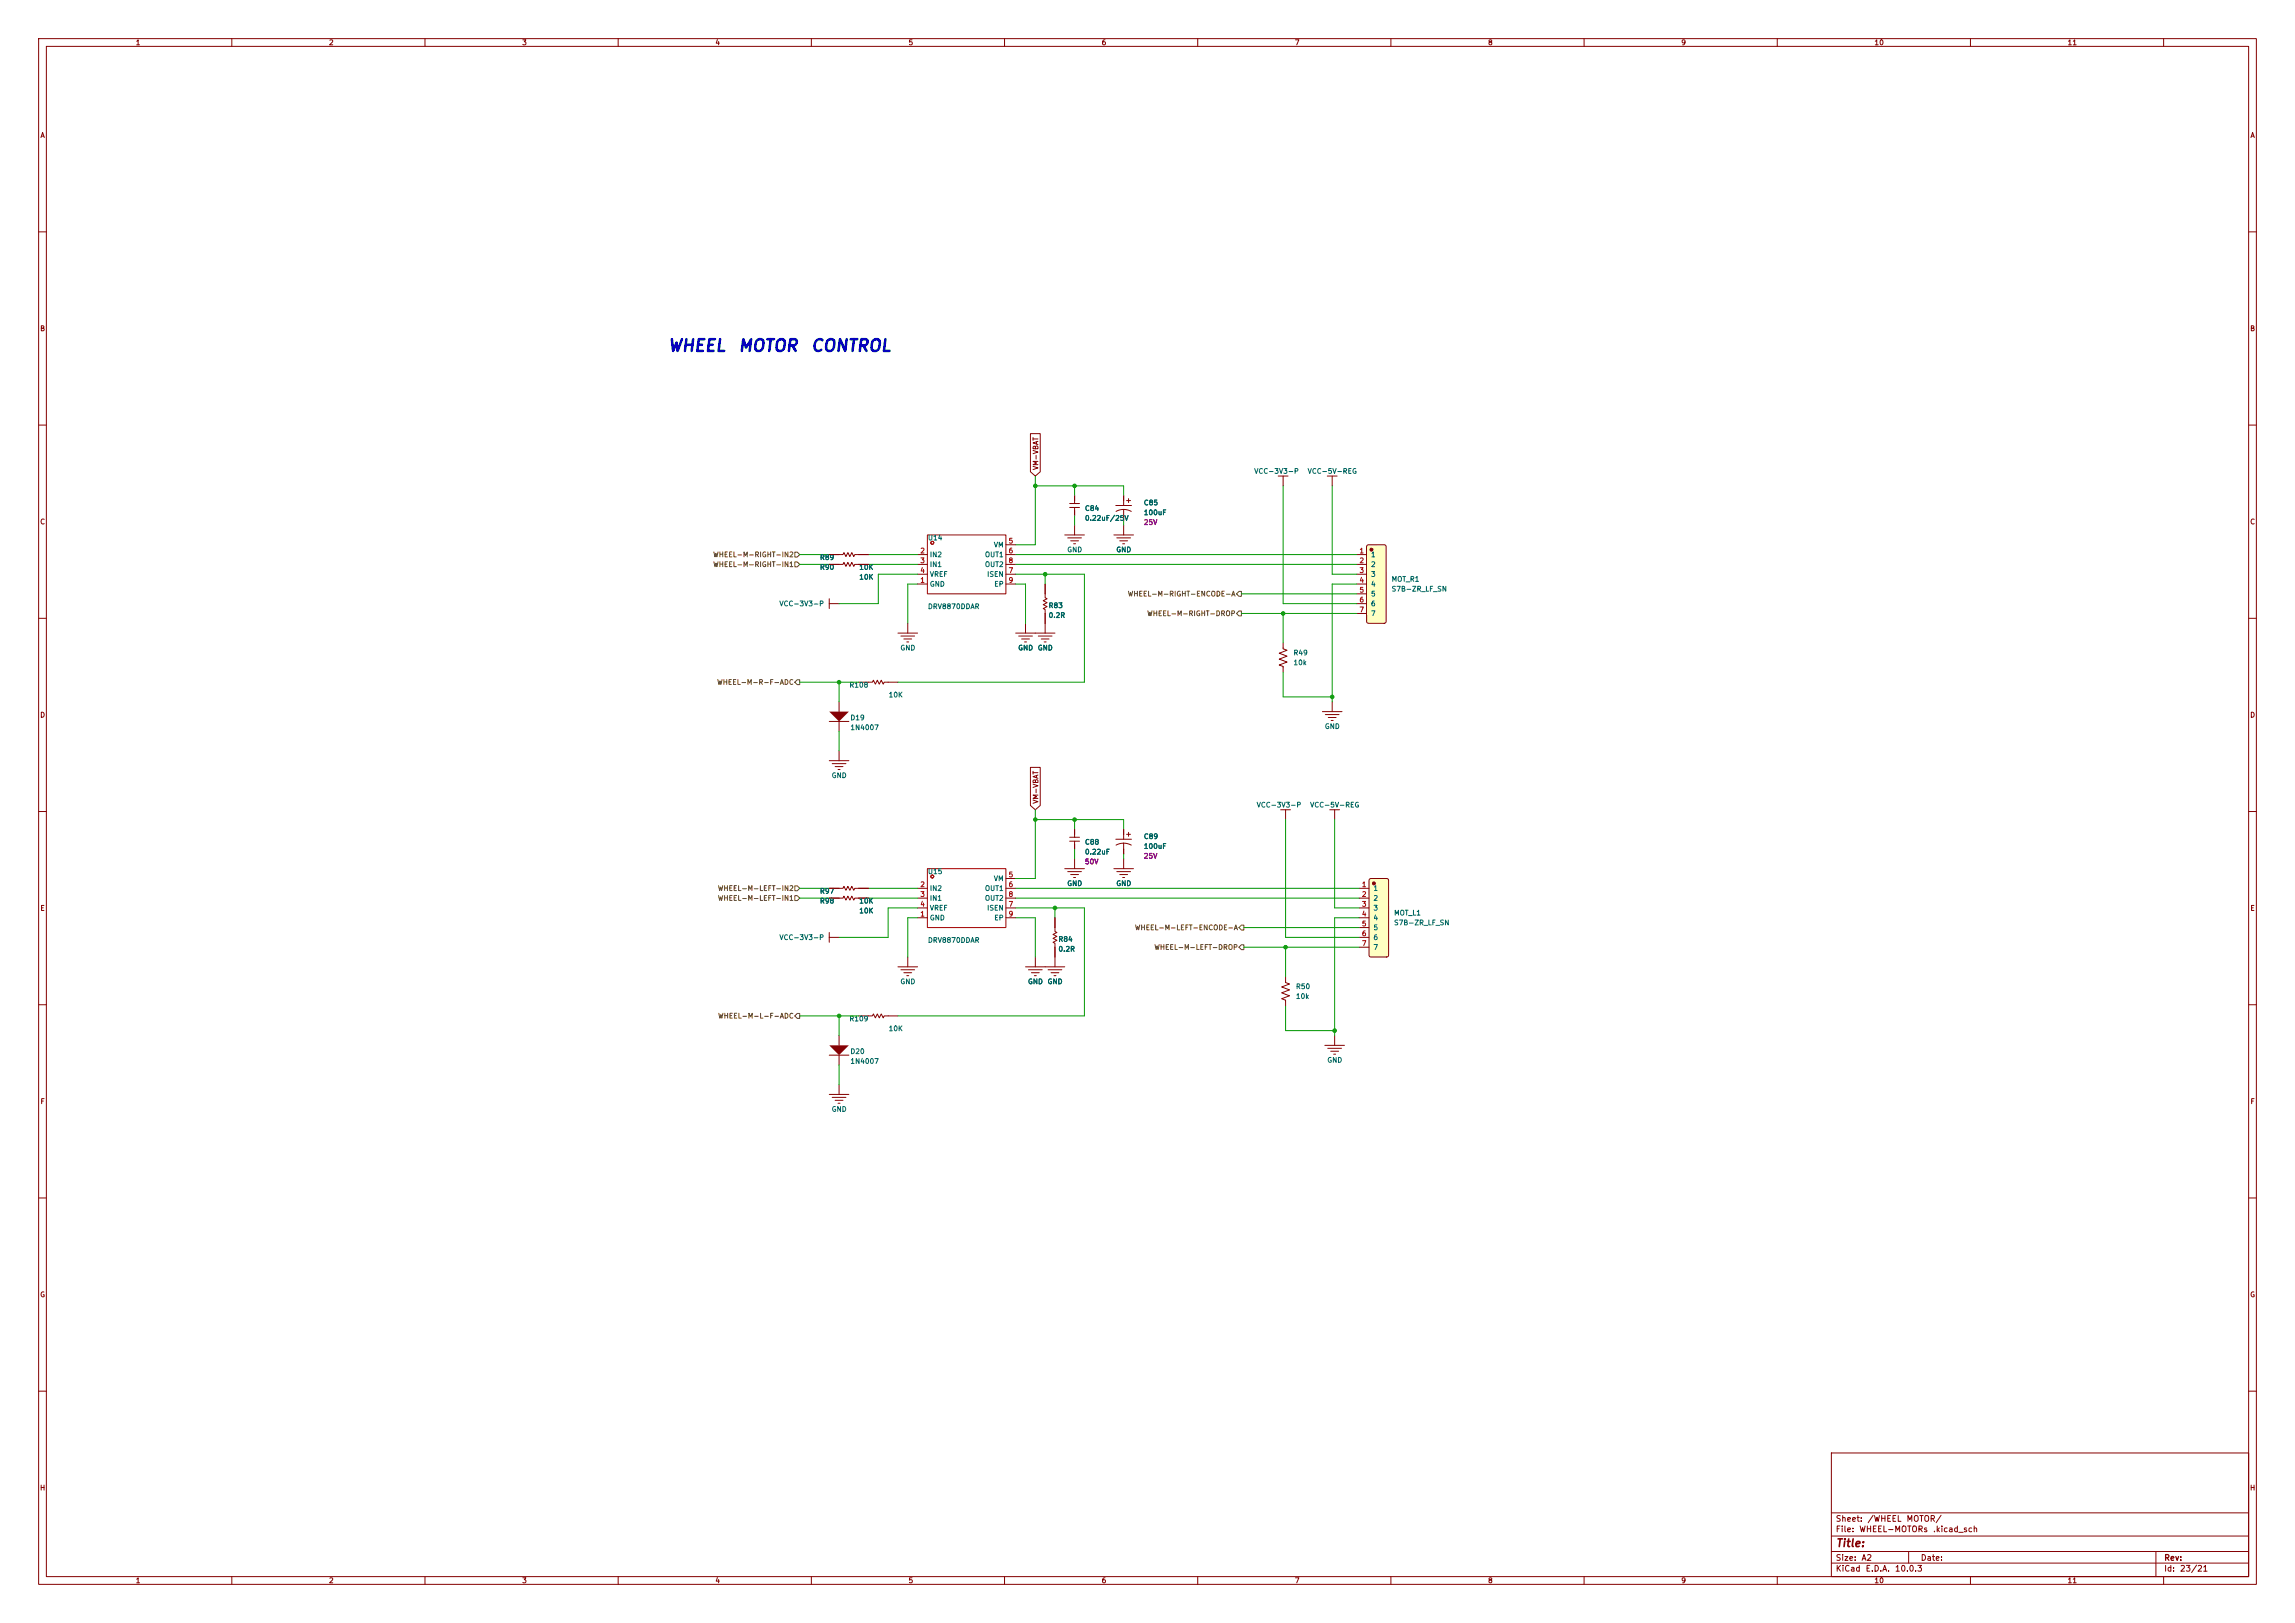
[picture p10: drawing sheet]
<svg xmlns="http://www.w3.org/2000/svg" width="594mm" height="420mm" viewBox="0 0 594 420" stroke-linecap="round" stroke-linejoin="round" font-family="sans-serif">
<defs><g id="words">
<g font-size="3.1" fill="#0000c2">
<text x="172.7" y="91.7">WHEEL</text>
<text x="190.9" y="91.7">MOTOR</text>
<text x="209.6" y="91.7">CONTROL</text>
</g>
<text font-size="2" fill="#840000" x="475" y="400.8">Title:</text>
<g font-size="1.5" fill="#840000">
<text x="475" y="394.1">Sheet:</text>
<text x="483.2" y="394.1">/WHEEL</text>
<text x="493.3" y="394.1">MOTOR/</text>
<text x="475" y="396.8">File:</text>
<text x="481.1" y="396.8">WHEEL-MOTORs</text>
<text x="500.2" y="396.8">.kicad_sch</text>
<text x="475" y="407">KiCad</text>
<text x="475" y="404.2">Size:</text>
<text x="481.7" y="404.2">A2</text>
<text x="482.7" y="407">E.D.A.</text>
<text x="490.3" y="407">10.0.3</text>
<text x="497" y="404.2">Date:</text>
<text x="560" y="404.2">Rev:</text>
<text x="560" y="407">Id:</text>
<text x="564.1" y="407">23/21</text>
</g>
<g font-size="1.3" fill="#840000">
<text x="35" y="12">1</text>
<text x="85" y="12">2</text>
<text x="135" y="12">3</text>
<text x="185" y="12">4</text>
<text x="235" y="12">5</text>
<text x="285" y="12">6</text>
<text x="335" y="12">7</text>
<text x="385" y="12">8</text>
<text x="435" y="12">9</text>
<text x="485" y="12">10</text>
<text x="535" y="12">11</text>
<text x="10.3" y="36">A</text>
<text x="582.3" y="36">A</text>
<text x="10.3" y="86">B</text>
<text x="582.3" y="86">B</text>
<text x="269" y="121.8" transform="rotate(-90 269 121.8)">VM-VBAT</text>
<text x="10.3" y="136">C</text>
<text x="582.3" y="136">C</text>
<text x="10.3" y="186">D</text>
<text x="582.3" y="186">D</text>
<text x="269" y="208.1" transform="rotate(-90 269 208.1)">VM-VBAT</text>
<text x="10.3" y="236">E</text>
<text x="582.3" y="236">E</text>
<text x="10.3" y="286">F</text>
<text x="582.3" y="286">F</text>
<text x="10.3" y="336">G</text>
<text x="582.3" y="336">G</text>
<text x="10.2" y="386">H</text>
<text x="582.2" y="386">H</text>
<text x="35" y="410">1</text>
<text x="85" y="410">2</text>
<text x="135" y="410">3</text>
<text x="185" y="410">4</text>
<text x="235" y="410">5</text>
<text x="285" y="410">6</text>
<text x="335" y="410">7</text>
<text x="385" y="410">8</text>
<text x="435" y="410">9</text>
<text x="485" y="410">10</text>
<text x="535" y="410">11</text>
</g>
<g font-size="1.3" fill="#006464">
<text x="324.5" y="122.9">VCC-3V3-P</text>
<text x="338.3" y="122.9">VCC-5V-REG</text>
<text x="295.9" y="131.1">C85</text>
<text x="280.7" y="132.5">C84</text>
<text x="280.7" y="135">0.22uF/25V</text>
<text x="295.9" y="133.6">100uF</text>
<text x="240" y="140.1">U14</text>
<text x="257.1" y="141.9">VM</text>
<text x="276.1" y="143.2">GND</text>
<text x="288.8" y="143.2">GND</text>
<text x="212.1" y="145.2">R89</text>
<text x="212.1" y="147.7">R90</text>
<text x="222.3" y="147.7">10K</text>
<text x="240.5" y="144.5">IN2</text>
<text x="240.5" y="147">IN1</text>
<text x="240.5" y="149.6">VREF</text>
<text x="254.8" y="144.5">OUT1</text>
<text x="254.8" y="147">OUT2</text>
<text x="255.3" y="149.6">ISEN</text>
<text x="354.7" y="144.5">1</text>
<text x="354.7" y="147">2</text>
<text x="354.7" y="149.6">3</text>
<text x="222.3" y="150.3">10K</text>
<text x="240.5" y="152.1">GND</text>
<text x="257.2" y="152.1">EP</text>
<text x="354.7" y="152.1">4</text>
<text x="354.7" y="154.6">5</text>
<text x="360.1" y="150.8">MOT_R1</text>
<text x="360.1" y="153.4">S7B-ZR_LF_SN</text>
<text x="201.6" y="157.2">VCC-3V3-P</text>
<text x="240" y="157.9">DRV8870DDAR</text>
<text x="271.3" y="157.7">R83</text>
<text x="271.3" y="160.2">0.2R</text>
<text x="354.7" y="157.2">6</text>
<text x="354.7" y="159.7">7</text>
<text x="232.9" y="168.6">GND</text>
<text x="263.4" y="168.6">GND</text>
<text x="268.5" y="168.6">GND</text>
<text x="334.7" y="172.4">10k</text>
<text x="334.7" y="169.9">R49</text>
<text x="219.7" y="178.2">R108</text>
<text x="229.9" y="180.8">10K</text>
<text x="220" y="186.7">D19</text>
<text x="220" y="189.2">1N4007</text>
<text x="342.8" y="188.9">GND</text>
<text x="215.1" y="201.6">GND</text>
<text x="325.1" y="209.3">VCC-3V3-P</text>
<text x="339" y="209.3">VCC-5V-REG</text>
<text x="280.7" y="221.4">0.22uF</text>
<text x="280.7" y="218.9">C88</text>
<text x="295.9" y="220">100uF</text>
<text x="295.9" y="217.4">C89</text>
<text x="240" y="226.5">U15</text>
<text x="212.1" y="231.6">R97</text>
<text x="240.5" y="230.8">IN2</text>
<text x="240.5" y="233.4">IN1</text>
<text x="254.8" y="230.8">OUT1</text>
<text x="254.8" y="233.4">OUT2</text>
<text x="257.1" y="228.3">VM</text>
<text x="276.1" y="229.6">GND</text>
<text x="288.8" y="229.6">GND</text>
<text x="355.3" y="230.8">1</text>
<text x="355.3" y="233.4">2</text>
<text x="212.1" y="234.1">R98</text>
<text x="222.3" y="236.6">10K</text>
<text x="222.3" y="234.1">10K</text>
<text x="240.5" y="238.5">GND</text>
<text x="240.5" y="235.9">VREF</text>
<text x="255.3" y="235.9">ISEN</text>
<text x="257.2" y="238.5">EP</text>
<text x="355.3" y="235.9">3</text>
<text x="355.3" y="238.5">4</text>
<text x="360.7" y="237.2">MOT_L1</text>
<text x="360.7" y="239.7">S7B-ZR_LF_SN</text>
<text x="201.6" y="243.5">VCC-3V3-P</text>
<text x="240" y="244.3">DRV8870DDAR</text>
<text x="273.8" y="244">R84</text>
<text x="355.3" y="241">5</text>
<text x="355.3" y="243.5">6</text>
<text x="273.8" y="246.6">0.2R</text>
<text x="355.3" y="246.1">7</text>
<text x="232.9" y="255">GND</text>
<text x="265.9" y="255">GND</text>
<text x="271" y="255">GND</text>
<text x="335.3" y="256.2">R50</text>
<text x="335.3" y="258.8">10k</text>
<text x="219.7" y="264.6">R109</text>
<text x="229.9" y="267.1">10K</text>
<text x="220" y="273">D20</text>
<text x="220" y="275.6">1N4007</text>
<text x="343.4" y="275.3">GND</text>
<text x="215.1" y="288">GND</text>
</g>
<g font-size="1.3" fill="#840084">
<text x="295.9" y="136.1">25V</text>
<text x="280.7" y="223.9">50V</text>
<text x="295.9" y="222.5">25V</text>
</g>
<g font-size="1.3" fill="#a90000">
<text x="238.1" y="143.5">2</text>
<text x="260.9" y="140.9">5</text>
<text x="260.9" y="143.5">6</text>
<text x="351.7" y="143.5">1</text>
<text x="238.1" y="146">3</text>
<text x="238.1" y="148.6">4</text>
<text x="260.9" y="148.6">7</text>
<text x="260.9" y="146">8</text>
<text x="351.7" y="146">2</text>
<text x="351.7" y="148.6">3</text>
<text x="238.1" y="151.1">1</text>
<text x="260.9" y="151.1">9</text>
<text x="351.7" y="151.1">4</text>
<text x="351.7" y="153.6">5</text>
<text x="351.7" y="156.2">6</text>
<text x="351.7" y="158.7">7</text>
<text x="260.9" y="227.3">5</text>
<text x="238.1" y="229.8">2</text>
<text x="238.1" y="232.4">3</text>
<text x="260.9" y="229.8">6</text>
<text x="260.9" y="232.4">8</text>
<text x="352.4" y="229.8">1</text>
<text x="352.4" y="232.4">2</text>
<text x="238.1" y="237.5">1</text>
<text x="238.1" y="234.9">4</text>
<text x="260.9" y="234.9">7</text>
<text x="260.9" y="237.5">9</text>
<text x="352.4" y="234.9">3</text>
<text x="352.4" y="237.5">4</text>
<text x="352.4" y="240">5</text>
<text x="352.4" y="242.5">6</text>
<text x="352.4" y="245.1">7</text>
</g>
<g font-size="1.3" fill="#725600">
<text x="184.5" y="147">WHEEL-M-RIGHT-IN1</text>
<text x="184.5" y="144.5">WHEEL-M-RIGHT-IN2</text>
<text x="291.8" y="154.6">WHEEL-M-RIGHT-ENCODE-A</text>
<text x="296.8" y="159.7">WHEEL-M-RIGHT-DROP</text>
<text x="185.5" y="177.5">WHEEL-M-R-F-ADC</text>
<text x="185.7" y="233.4">WHEEL-M-LEFT-IN1</text>
<text x="185.7" y="230.8">WHEEL-M-LEFT-IN2</text>
<text x="293.6" y="241">WHEEL-M-LEFT-ENCODE-A</text>
<text x="298.6" y="246.1">WHEEL-M-LEFT-DROP</text>
<text x="185.7" y="263.9">WHEEL-M-L-F-ADC</text>
</g>
</g></defs>
<g fill="none" stroke="#840000" stroke-width=".26">
<path d="M10 10h574v400h-574zM12 12h570v396h-570zM60 10v2M110 10v2M160 10v2M210 10v2M260 10v2M310 10v2M360 10v2M410 10v2M460 10v2M510 10v2"/>
<path d="M560 10v2M10 60h2M582 60h2M10 110h2M582 110h2M275.6 138.4h5.1M276.4 139.2h3.5M277.1 140h2M278.1 135.9v2.5M277.9 140.7h.5M10 160h2M232.4 163.8h5.1"/>
<path d="M233.2 164.6h3.5M233.9 165.4h2.1M234.7 166.1h.5M234.9 161.3v2.5M582 160h2M10 210h2M582 210h2M10 260h2M582 260h2M10 310h2M582 310h2M10 360h2"/>
<path d="M474 376h108v32h-108zM582 360h2M474 397.5h108M474 391.5h108M60 408v2M110 408v2M160 408v2M210 408v2M260 408v2M310 408v2M360 408v2M410 408v2"/>
<path d="M460 408v2M474 404.5h108M474 401.5h108M494 401.5v3M510 408v2M558 401.5v6.5M560 408v2"/>
</g>
<path d="M354.5 227.5l.2-.2h4.2l.5 .4v19.4l-.4 .5-4.2 .1-.5-.5v-19.4z" fill="#ffffc2"/>
<circle cx="355.6" cy="228.6" r=".38" fill="#840000" stroke="#840000" stroke-width=".26"/>
<g fill="none" stroke="#840000" stroke-width=".26">
<path d="M214.6 143.5h3.6l.2-.5 .5 1 .6-1 .5 1 .5-1 .5 1 .2-.5h3.6M237.5 143.5h2.5M237.5 151.1h2.5M237.5 146.1h2.5M237.5 148.6h2.5M260.3 143.5h2.6M260.3 151.1h2.6M260.3 146.1h2.6M260.3 148.6h2.6M260.3 141h2.6M288.8 217.2h4.1M290.8 218.2l-1.9 .5"/>
<path d="M290.8 218.2l2 .5M290.8 214.6v2.6M290.8 218.2v2.8M291.6 215.9h1M292.1 215.4v1M351.8 229.9h2.5M351.8 232.4h2.5M351.8 235h2.5M351.8 237.5h2.5M354.5 227.5l.2-.2h4.2l.5 .4v19.4l-.4 .5-4.2 .1-.5-.5v-19.4zM351.8 240h2.5M351.8 242.6h2.5"/>
<path d="M351.8 245.1h2.5"/>
</g>
<g fill="none" stroke="#a00000" stroke-width=".26">
<path d="M240 138.4h20.3v15.3h-20.3z"/>
<circle cx="241.3" cy="140.5" r=".38"/>
</g>
<path d="M353.8 141.1l.3-.1h4.2l.5 .4v19.4l-.4 .5h-4.2l-.5-.4v-19.4z" fill="#ffffc2"/>
<circle cx="355" cy="142.2" r=".38" fill="#840000" stroke="#840000" stroke-width=".26"/>
<g fill="none" stroke="#840000" stroke-width=".26">
<path d="M330.8 123.2h2.6M332.1 123.2v2.5M214.6 146.1h3.6l.2-.6 .5 1.1 .6-1.1 .5 1.1 .5-1.1 .5 1.1 .2-.5h3.6M214.6 156.2h2.6M214.6 154.9v2.6M351.2 143.5h2.5M351.2 146.1h2.5M351.2 148.6h2.5M351.2 151.1h2.5M351.2 153.7h2.5M351.2 156.2h2.5M351.2 158.8h2.5"/>
<path d="M353.8 141.1l.3-.1h4.2l.5 .4v19.4l-.4 .5h-4.2l-.5-.4v-19.4zM222.2 176.5h3.6l.3-.5 .5 1 .5-1 .5 1 .5-1 .5 1 .3-.5h3.5M262.9 163.8h5.1M263.7 164.6h3.5M264.4 165.4h2M265.2 166.1h.5M265.4 161.3v2.5M332.1 166.4v1.5l1 .4-2 .7 2 .8-2 .8 2 .7-2 .8 1 .4v1.5M342.3 184.2h5M343 184.9h3.6M343.8 185.7h2M344.6 186.4h.5"/>
<path d="M344.8 181.6v2.6M276.9 217.7h2.5M276.9 216.7h2.5M278.1 214.6v2.1M278.1 217.7v2M331.5 209.6h2.5M332.7 209.6v2.5M344.2 209.6h2.5M345.4 209.6v2.5M273 237.5v3.5l.6 .3-1.1 .5 1.1 .5-1.1 .5 1.1 .5-1.1 .5 .5 .3v6.1M275.6 224.8h5.1M276.4 225.6h3.5"/>
<path d="M277.1 226.3h2M277.9 227.1h.5M278.1 222.3v2.5M265.4 250.2h10.2M266.2 251h3.5M267 251.7h2M267.7 252.5h.5M268 247.7v2.5M271.3 251h3.5M272 251.7h2.1M272.8 252.5h.5M332.7 252.7v1.6l1.1 .3-2.1 .8 2.1 .8-2.1 .7 2.1 .8-2.1 .7 1 .4v1.6"/>
</g>
<path d="M214.6 184.2h5.1l-2.5 2.5z" fill="#840000"/>
<g fill="none" stroke="#840000" stroke-width=".26">
<path d="M276.9 131.3h2.5M276.9 130.3h2.5M278.1 128.3v2M278.1 131.3v2.1M288.3 138.4h5.1M288.8 130.8h4.1M289.1 139.2h3.5M289.8 140h2M290.8 131.8l-1 .2-.9 .3M290.8 131.8l2 .5M290.8 128.3v2.5M290.8 131.8v2.8"/>
<path d="M290.8 135.9v2.5M291.6 129.5h1M292.1 129v1M343.5 123.2h2.6M344.8 123.2v2.5M270.5 151.1v3.6l.5 .2-1 .5 1 .6-1 .5 1 .5-1 .5 .5 .2v6.1M290.6 140.7h.5M268 163.8h5M268.7 164.6h3.6M269.5 165.4h2M270.3 166.1h.5M214.6 186.7h5.1"/>
<path d="M214.6 196.9h5.1M215.4 197.6h3.5M216.2 198.4h2M216.9 199.1h.5M217.2 181.6v2.6M217.2 186.7v2.5M217.2 194.3v2.6M342.9 270.5h5.1M343.7 271.3h3.5M344.4 272h2.1M345.2 272.8h.5M345.4 268v2.5"/>
<path d="M214.6 283.2h5.1M215.4 284h3.5M216.2 284.7h2M216.9 285.5h.5M217.2 280.7v2.5"/>
</g>
<path d="M214.6 270.5h5.1l-2.5 2.6z" fill="#840000"/>
<g fill="none" stroke="#840000" stroke-width=".26">
<path d="M266.7 112.2h2.5v9.9l-1.2 1.1-1.3-1.1zM278.1 128.3v1.2M278.1 132.1v1.3M290.8 128.3v1.2M290.8 133.4v1.2M214.6 143.5h2.6M214.6 146.1h2.6M222.2 143.5h2.6M222.2 146.1h2.6M270.5 151.1v2.6M270.5 158.8v2.5M266.7 198.6h2.5v9.8l-1.2 1.2-1.3-1.2z"/>
<path d="M278.1 214.6v1.3M278.1 218.4v1.3M290.8 214.6v1.3M290.8 219.7v1.3M214.6 232.4h3.6l.2-.5 .5 1 .6-1 .5 1 .5-1 .5 1 .2-.5h3.6M214.6 229.9h3.6l.2-.5 .5 1 .6-1 .5 1 .5-1 .5 1 .2-.5h3.6M237.5 237.5h2.5M237.5 229.9h2.5M237.5 232.4h2.5M237.5 235h2.5M260.3 237.5h2.6M260.3 229.9h2.6"/>
<path d="M260.3 232.4h2.6M260.3 235h2.6M260.3 227.3h2.6M273 237.5v2.5M288.3 224.8h5.1M289.1 225.6h3.5M289.8 226.3h2M290.6 227.1h.5M290.8 222.3v2.5M214.6 241.3v2.5M214.6 242.6h2.6M232.4 250.2h5.1"/>
<path d="M233.2 251h3.5M233.9 251.7h2.1M234.7 252.5h.5M234.9 247.7v2.5M273 245.1v2.6M214.6 273.1h5.1M217.2 268v2.5M217.2 273.1v2.5M222.2 262.9h3.6l.3-.5 .5 1 .5-1 .5 1 .5-1 .5 1 .3-.5h3.5"/>
</g>
<g fill="none" stroke="#a00000" stroke-width=".26">
<path d="M240 224.8h20.3v15.2h-20.3z"/>
<circle cx="241.3" cy="226.8" r=".38"/>
</g>
<path d="M205.7 145.4h.6l.7 .7-.7 .6h-.6zM205.7 142.9h.6l.7 .6-.7 .6h-.6zM320.7 153h.6v1.3h-.6l-.7-.6zM320.7 158.1h.6v1.3h-.6l-.7-.6zM206.3 175.9h.7v1.3h-.7l-.6-.7zM205.7 231.8h.6l.7 .6-.7 .6h-.6zM205.7 229.2h.6l.7 .7-.7 .6h-.6zM321.3 239.4h.6v1.3h-.6l-.6-.7zM321.3 244.5h.6v1.2h-.6l-.6-.6zM206.3 262.3h.7v1.2h-.7l-.6-.6z" fill="none" stroke="#725600" stroke-width=".26"/>
<g fill="none" stroke="#009600" stroke-width=".26">
<path d="M268 125.7h22.8v2.6M268 123.2v17.8h-5.1M278.1 125.7v2.6M278.1 133.4v2.5M290.8 134.6v1.3M332.1 125.7v30.5h19.1M344.8 125.7v22.9h6.4M207 143.5h7.6M207 146.1h7.6M224.8 143.5h12.7M224.8 146.1h12.7M237.5 151.1h-2.6v10.2"/>
<path d="M237.5 148.6h-10.2v7.6h-10.1M262.9 148.6h17.8v27.9h-48.3M262.9 143.5h88.3M262.9 146.1h88.3M262.9 151.1h2.5v10.2M270.5 148.6v2.5M321.3 158.8h29.9M321.3 153.7h29.9M332.1 158.8v7.6M351.2 151.1h-6.4v30.5M207 176.5h15.2M217.2 176.5v5.1"/>
<path d="M332.1 174v6.3h12.7M217.2 189.2v5.1M268 212.1h22.8v2.5M268 209.6v17.7h-5.1M278.1 212.1v2.5M278.1 219.7v2.6M332.7 212.1v30.5h19.1M345.4 212.1v22.9h6.4M207 232.4h7.6M207 229.9h7.6M224.8 232.4h12.7M224.8 229.9h12.7"/>
<path d="M237.5 235h-7.6v7.6h-12.7M237.5 237.5h-2.6v10.2M262.9 237.5h5.1v10.2M262.9 235h17.8v27.9h-48.3M262.9 232.4h88.9M262.9 229.9h88.9M273 235v2.5M290.8 221v1.3M351.8 237.5h-6.4v30.5M321.9 245.1h29.9M321.9 240h29.9M332.7 245.1v7.6"/>
<path d="M207 262.9h15.2M217.2 262.9v5.1M217.2 275.6v5.1M332.7 260.4v6.3h12.7"/>
</g>
<g fill="#009600" stroke="#009600" stroke-width=".26">
<circle cx="268" cy="125.7" r=".46"/>
<circle cx="278.1" cy="125.7" r=".46"/>
<circle cx="217.2" cy="176.5" r=".46"/>
<circle cx="278.1" cy="212.1" r=".46"/>
<circle cx="268" cy="212.1" r=".46"/>
<circle cx="273" cy="235" r=".46"/>
<circle cx="344.8" cy="180.3" r=".46"/>
<circle cx="270.5" cy="148.6" r=".46"/>
<circle cx="332.1" cy="158.8" r=".46"/>
<circle cx="217.2" cy="262.9" r=".46"/>
<circle cx="332.7" cy="245.1" r=".46"/>
<circle cx="345.4" cy="266.7" r=".46"/>
</g>
<use href="#words"/>
</svg>
